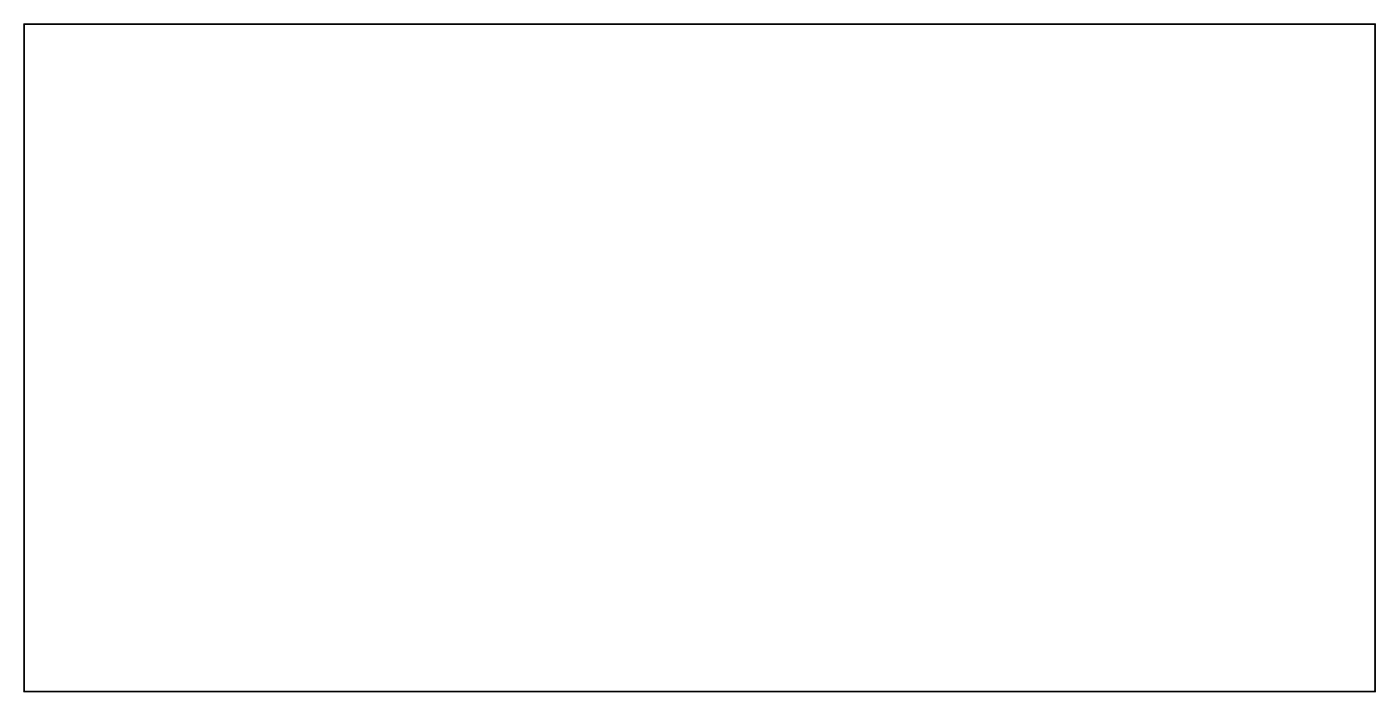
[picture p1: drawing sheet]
<svg xmlns="http://www.w3.org/2000/svg" width="211mm" height="108mm" viewBox="0 0 211 108" stroke-linecap="round" stroke-linejoin="round" font-family="sans-serif">
<path d="M3.6 3.6h203.3v100.3h-203.3z" fill="none" stroke="#000" stroke-width=".2"/>
<path d="M3.6 3.6v100.3h203.3v-100.3zM3.6 3.6h203.3v100.3h-203.3z" fill="#000"/>
<circle cx="108.3" cy="54.5" r=".76" fill="#fff"/>
<circle cx="108.3" cy="54.5" r=".76" fill="none" stroke="#fff" stroke-width=".61" stroke-linecap="butt"/>
<circle cx="108.3" cy="52" r=".76" fill="#fff"/>
<circle cx="108.3" cy="52" r=".76" fill="none" stroke="#fff" stroke-width=".61" stroke-linecap="butt"/>
<circle cx="108.3" cy="49.5" r=".76" fill="#fff"/>
<circle cx="108.3" cy="49.5" r=".76" fill="none" stroke="#fff" stroke-width=".61" stroke-linecap="butt"/>
<circle cx="108.3" cy="46.9" r=".76" fill="#fff"/>
<circle cx="108.3" cy="46.9" r=".76" fill="none" stroke="#fff" stroke-width=".61" stroke-linecap="butt"/>
<circle cx="47.9" cy="28.9" r=".62" fill="#fff"/>
<circle cx="47.9" cy="28.9" r=".62" fill="none" stroke="#fff" stroke-width=".69" stroke-linecap="butt"/>
<circle cx="45.4" cy="28.9" r=".62" fill="#fff"/>
<circle cx="45.4" cy="28.9" r=".62" fill="none" stroke="#fff" stroke-width=".69" stroke-linecap="butt"/>
<circle cx="42.8" cy="28.9" r=".62" fill="#fff"/>
<circle cx="42.8" cy="28.9" r=".62" fill="none" stroke="#fff" stroke-width=".69" stroke-linecap="butt"/>
<circle cx="40.3" cy="28.9" r=".62" fill="#fff"/>
<circle cx="40.3" cy="28.9" r=".62" fill="none" stroke="#fff" stroke-width=".69" stroke-linecap="butt"/>
<circle cx="37.8" cy="28.9" r=".62" fill="#fff"/>
<circle cx="37.8" cy="28.9" r=".62" fill="none" stroke="#fff" stroke-width=".69" stroke-linecap="butt"/>
<circle cx="35.2" cy="28.9" r=".62" fill="#fff"/>
<circle cx="35.2" cy="28.9" r=".62" fill="none" stroke="#fff" stroke-width=".69" stroke-linecap="butt"/>
<path d="M94.2 76.5h1.4v1.4h-1.4z" fill="#fff"/>
<path d="M94.2 76.5h1.4v1.4h-1.4z" fill="none" stroke="#fff" stroke-width=".76" stroke-linecap="butt"/>
<circle cx="94.9" cy="77.2" r=".74" fill="#fff"/>
<circle cx="94.9" cy="77.2" r=".74" fill="none" stroke="#fff" stroke-width=".76" stroke-linecap="butt"/>
<circle cx="97.4" cy="77.2" r=".74" fill="#fff"/>
<circle cx="97.4" cy="77.2" r=".74" fill="none" stroke="#fff" stroke-width=".76" stroke-linecap="butt"/>
<circle cx="100" cy="77.2" r=".74" fill="#fff"/>
<circle cx="100" cy="77.2" r=".74" fill="none" stroke="#fff" stroke-width=".76" stroke-linecap="butt"/>
<circle cx="102.5" cy="77.2" r=".74" fill="#fff"/>
<circle cx="102.5" cy="77.2" r=".74" fill="none" stroke="#fff" stroke-width=".76" stroke-linecap="butt"/>
<circle cx="105.1" cy="77.2" r=".74" fill="#fff"/>
<circle cx="105.1" cy="77.2" r=".74" fill="none" stroke="#fff" stroke-width=".76" stroke-linecap="butt"/>
<circle cx="107.6" cy="77.2" r=".74" fill="#fff"/>
<circle cx="107.6" cy="77.2" r=".74" fill="none" stroke="#fff" stroke-width=".76" stroke-linecap="butt"/>
<circle cx="110.1" cy="77.2" r=".74" fill="#fff"/>
<circle cx="110.1" cy="77.2" r=".74" fill="none" stroke="#fff" stroke-width=".76" stroke-linecap="butt"/>
</svg>
